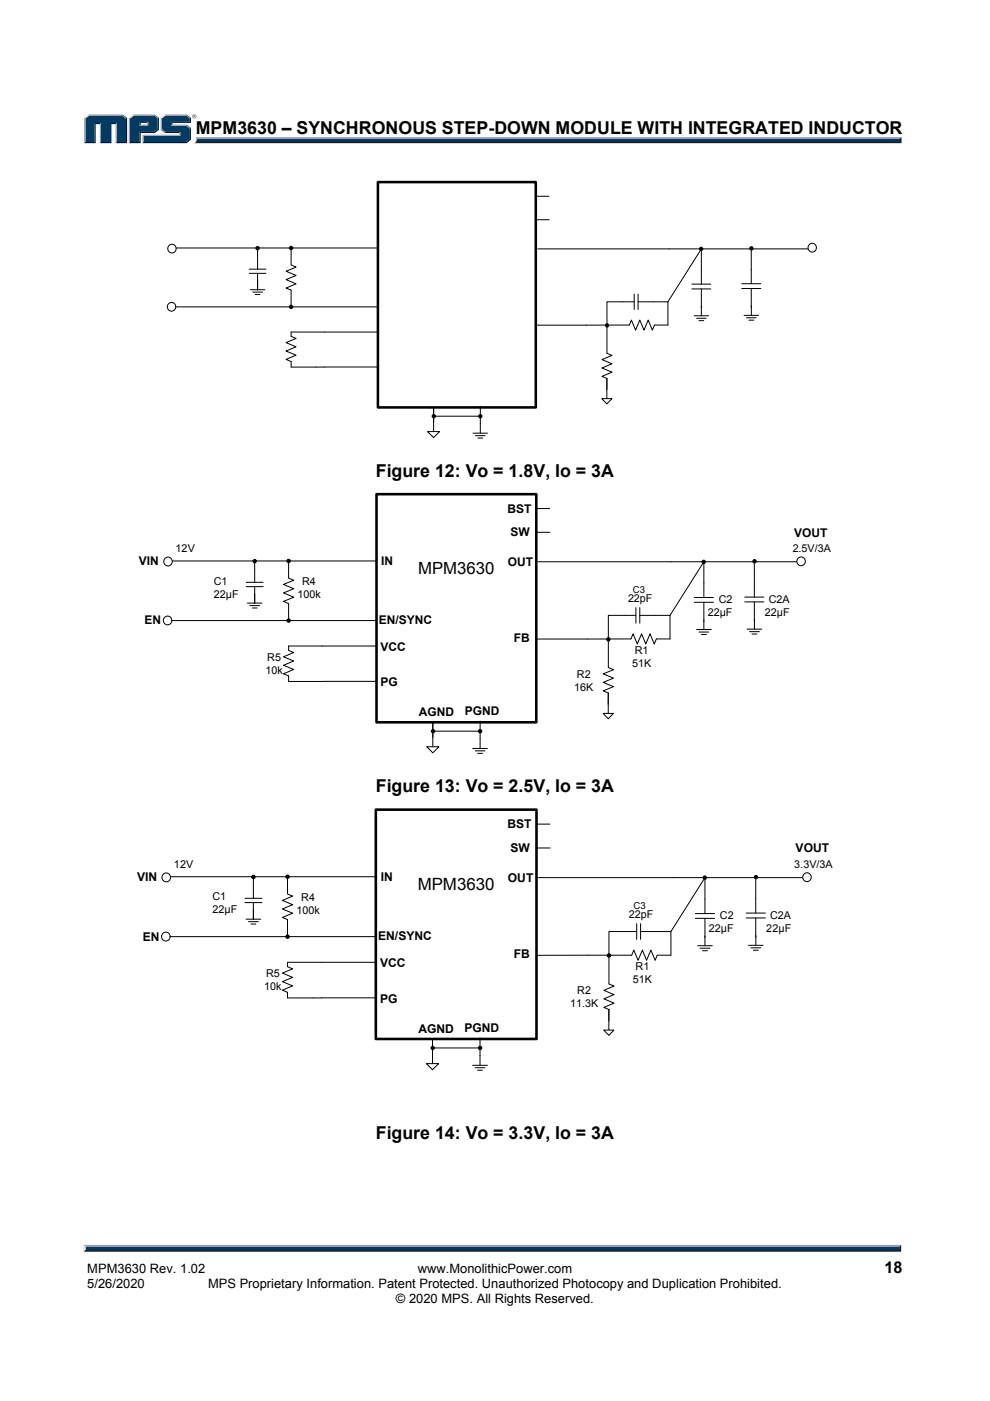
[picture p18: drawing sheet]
<svg xmlns="http://www.w3.org/2000/svg" width="210mm" height="297mm" viewBox="0 0 210 297" stroke-linecap="round" stroke-linejoin="round" font-family="sans-serif">
<defs><g id="words">
<g font-size="3.8">
<text x="41.6" y="28.5">MPM3630 – SYNCHRONOUS STEP-DOWN MODULE WITH INTEGRATED INDUCTOR</text>
<text x="79.7" y="101.1">Figure 12: Vo = 1.8V, Io = 3A</text>
<text x="79.7" y="168">Figure 13: Vo = 2.5V, Io = 3A</text>
<text x="79.7" y="241.5">Figure 14: Vo = 3.3V, Io = 3A</text>
</g>
<g font-size="3.6">
<text x="88.7" y="121.8">MPM3630</text>
<text x="88.6" y="188.8">MPM3630</text>
</g>
<text font-size="3.4" x="187.6" y="269.9">18</text>
<g font-size="2.7">
<text x="18.5" y="269.9">MPM3630 Rev. 1.02</text>
<text x="88.6" y="269.9">www.MonolithicPower.com</text>
<text x="18.5" y="273.2">5/26/2020</text>
<text x="44.1" y="273.2">MPS Proprietary Information. Patent Protected. Unauthorized Photocopy and Duplication Prohibited.</text>
<text x="84" y="276.3">© 2020 MPS. All Rights Reserved.</text>
</g>
<g font-size="2.6">
<text x="107.7" y="175.6">BST</text>
<text x="108.3" y="180.6">SW</text>
<text x="168.8" y="180.7">VOUT</text>
<text x="29.1" y="186.8">VIN</text>
<text x="80.8" y="186.7">IN</text>
<text x="107.7" y="186.9">OUT</text>
<text x="30.3" y="199.4">EN</text>
<text x="80.2" y="199.3">EN/SYNC</text>
<text x="109" y="203.2">FB</text>
<text x="80.6" y="205">VCC</text>
<text x="80.6" y="212.6">PG</text>
<text x="88.8" y="219">AGND</text>
<text x="98.5" y="218.8">PGND</text>
</g>
<g font-size="2.5">
<text x="107.6" y="108.7">BST</text>
<text x="108.3" y="113.6">SW</text>
<text x="168.4" y="113.7">VOUT</text>
<text x="29.5" y="119.8">VIN</text>
<text x="80.9" y="119.7">IN</text>
<text x="107.7" y="120">OUT</text>
<text x="30.6" y="132.4">EN</text>
<text x="80.4" y="132.3">EN/SYNC</text>
<text x="80.7" y="137.9">VCC</text>
<text x="109" y="136.1">FB</text>
<text x="80.7" y="145.5">PG</text>
<text x="88.9" y="151.9">AGND</text>
<text x="98.6" y="151.6">PGND</text>
</g>
<g font-size="2.3">
<text x="37.3" y="117.1">12V</text>
<text x="168.1" y="117.1">2.5V/3A</text>
<text x="45.4" y="123.9">C1</text>
<text x="64.1" y="124.1">R4</text>
<text x="45.4" y="126.7">22µF</text>
<text x="63.1" y="126.8">100k</text>
<text x="133.2" y="127.7">22pF</text>
<text x="150.1" y="130.6">22µF</text>
<text x="152.4" y="127.8">C2</text>
<text x="162.2" y="130.5">22µF</text>
<text x="163" y="127.8">C2A</text>
<text x="56.3" y="142.8">10k</text>
<text x="56.7" y="140.1">R5</text>
<text x="122.4" y="143.7">R2</text>
<text x="134.1" y="141.4">51K</text>
<text x="134.6" y="138.6">R1</text>
<text x="121.8" y="146.5">16K</text>
<text x="36.9" y="184">12V</text>
<text x="168.5" y="184.1">3.3V/3A</text>
<text x="45" y="190.9">C1</text>
<text x="63.9" y="191.1">R4</text>
<text x="45" y="193.7">22µF</text>
<text x="62.9" y="193.8">100k</text>
<text x="133.3" y="194.7">22pF</text>
<text x="150.3" y="197.6">22µF</text>
<text x="152.7" y="194.8">C2</text>
<text x="162.5" y="197.5">22µF</text>
<text x="163.4" y="194.8">C2A</text>
<text x="56" y="209.9">10k</text>
<text x="56.4" y="207.1">R5</text>
<text x="134.2" y="208.4">51K</text>
<text x="134.8" y="205.7">R1</text>
<text x="120.9" y="213.6">11.3K</text>
<text x="122.4" y="210.8">R2</text>
</g>
<g font-size="2">
<text x="134.2" y="125.7">C3</text>
<text x="134.4" y="192.7">C3</text>
</g>
</g></defs>
<path d="M18.2 264.7h172.5l.4 .7h-173.3z" fill="#231f20"/>
<path d="M17.8 263.9h173.3l-.4 .8h-172.5z" fill="#94a0b9"/>
<path d="M191.1 263.9v1.5l-.4-.4v-.6z" fill="#001339"/>
<path d="M18.2 264.4h172.5v.6h-172.5z" fill="#003b63"/>
<path d="M17.8 263.9l.4 .5v.5l-.4 .5z" fill="#dcddde"/>
<path d="M41.5 29.1h149.7l-.4 .6h-149.1z" fill="#94a0b9"/>
<path d="M41.7 29.7h149.1l.4 .7h-150.1l.4-.3z" fill="#231f20"/>
<path d="M190.8 29.5l.4-.4v1.3l-.4-.4z" fill="#001339"/>
<path d="M41.7 29.5h149.1v.5h-149.2z" fill="#003b63"/>
<path d="M41.5 29.1l.2 .4-.1 .5-.5 .4 .4-.6z" fill="#dcddde"/>
<path d="M29.6 26.7l.2-.3h1.4l.2 .3z" fill="#94a0b9"/>
<g fill="#003b63">
<path d="M18.1 25.1l.8-.6h7l.8 .6v5h-1.9v-4h-1.4v4h-2v-4h-1.4v4h-1.9z"/>
<path d="M27.6 25.1l.8-.6h2.1v1.3h-.9v.9h1.8v-.9h-1.2v-1.3h2.5l.7 .6v2.2l-.7 .7h-3.1v2.1h-2z"/>
<path d="M30.4 28.8h7.8v-.8h-3.1l-.8-.7v-2.2l.8-.6h4.3l.8 .6v.7h-3.9v.9h3.1l.8 .6v2.1l-.8 .7h-9z"/>
</g>
<path d="M34.9 24.4h4.7" fill="none" stroke="#94a0b9" stroke-width=".26"/>
<path d="M34.1 24.9l.8-.6 .2 .2-.8 .6z" fill="#dcddde"/>
<path d="M34.2 24.9v2.6" fill="none" stroke="#94a0b9" stroke-width=".26"/>
<path d="M34.1 27.5l.2-.2 .8 .7-.2 .2z" fill="#547194"/>
<path d="M34.9 28.1h3.4" fill="none" stroke="#001339" stroke-width=".26"/>
<g fill="#94a0b9">
<path d="M30.2 28.6h7.8v-.4l.3-.2v.8h-7.8z"/>
<path d="M30.2 28.6l.3 .2v1.3l-.3 .3z"/>
</g>
<path d="M36.3 25.8h3.9v-.7l.3-.2v1.2h-3.9v.3l-.3 .3z" fill="#001339"/>
<path d="M36.3 26.5h3.3" fill="none" stroke="#94a0b9" stroke-width=".26"/>
<path d="M39.6 26.4l.9 .7-.3 .2-.8-.6z" fill="#547194"/>
<g fill="#001339">
<path d="M30.2 30.4l.3-.3h8.9l.8-.7v-2.1l.3-.2v2.5l-.9 .8z"/>
<path d="M29.6 28h3.1l.7-.7v-2.2l.3-.2v2.6l-.9 .7h-3v2.2h-2.5l.3-.3h2z"/>
</g>
<path d="M32.8 24.3l.9 .6-.3 .2-.7-.6z" fill="#547194"/>
<path d="M28.2 24.4h4.6" fill="none" stroke="#94a0b9" stroke-width=".26"/>
<path d="M27.3 24.9l.9-.6 .2 .2-.8 .6z" fill="#dcddde"/>
<path d="M27.4 24.9v5.5" fill="none" stroke="#94a0b9" stroke-width=".26"/>
<path d="M31.2 26.1l.2-.3v.9l-.2-.3z" fill="#94a0b9"/>
<g fill="#001339">
<path d="M29.6 25.8h1.8l-.2 .3h-1.4v.3l-.2 .3z"/>
<path d="M26.7 25.1l.3-.2v5.5h-2.5l.3-.3h1.9z"/>
</g>
<path d="M26.1 24.3l.9 .6-.3 .2-.8-.6z" fill="#547194"/>
<path d="M18.7 24.4h7.4" fill="none" stroke="#94a0b9" stroke-width=".26"/>
<path d="M17.8 24.9l.9-.6 .2 .2-.8 .6z" fill="#dcddde"/>
<path d="M18 24.9v5.5" fill="none" stroke="#94a0b9" stroke-width=".26"/>
<path d="M20 26.1h1.4l-.2 .2h-.9v4.1h-2.5l.3-.3h1.9z" fill="#001339"/>
<path d="M21.3 26.1v4.3" fill="none" stroke="#94a0b9" stroke-width=".26"/>
<path d="M23.4 26.1h1.4l-.3 .2h-.9v4.1h-2.4l.2-.3h2z" fill="#001339"/>
<path d="M24.6 26.1v4.3" fill="none" stroke="#94a0b9" stroke-width=".26"/>
<path d="M39.6 24.3l.9 .6-.3 .2-.8-.6z" fill="#547194"/>
<path d="M40.8 24.7a.45 .45 0 0 1 .9 0 .45 .45 0 0 1-.9 0zM40.9 24.7a.36 .36 0 0 0 .7 0 .36 .36 0 0 0-.7 0zM41.1 24.5h.3v.4l-.2-.2-.1 .2zM41.1 24.5v.2h.2z" fill="#231f20"/>
<g fill="none" stroke="#000" stroke-width=".21">
<path d="M52.9 58h3.5M52.9 57.1h3.5M54.6 54.4v2.7M54.6 58v3.5M114 52.8h27.9M53.1 61.4h3.1M53.6 61.9h2.1M54.1 62.4h1M128.7 69.1v5.8l1.1 .5-2.1 .8 2.1 .9-2.1 .9 2.1 .9-2.1 .9 1 .4M132.1 64h2.4M133.5 68.9l.4-1 .9 2.1 .9-2.1 .9 2.1 .9-2.1 .9 2.1 .4-1.1M134.5 62.4v3.2"/>
<path d="M135.3 62.4v3.2M135.3 64h3.3M100.3 91.8h3.1M100.8 92.4h2.1M101.3 92.9h1.1M101.9 89.8v2"/>
</g>
<path d="M80.2 38.6h33.4v47.8h-33.4z" fill="none" stroke="#000" stroke-width=".54"/>
<circle cx="36.5" cy="52.7" r=".91" fill="#fff"/>
<circle cx="36.5" cy="52.7" r=".91" fill="none" stroke="#000" stroke-width=".21"/>
<circle cx="36.4" cy="65" r=".91" fill="#fff"/>
<g fill="none" stroke="#000" stroke-width=".21">
<path d="M37.4 52.6h42.8M54.6 52.6v1.8M61.7 52.4v3.8l1.1 .4-2.1 .9 2.1 .9-2.1 .9 2.1 .9-2.1 .9 1 .4v3.6M113.6 46.6h2.9M113.6 41.6h2.8M148.8 52.8v7.4M37.2 65.1h43M67.1 77.8h1.8M68.9 70.4h11.3M68.9 77.8h11.3M113.6 68.9h10.8M146.7 61.3h4"/>
<path d="M146.7 60.2h4M147.2 67h3.1M147.7 67.5h2.1M148.3 68h1M148.8 61.3v5.7M92 86.4v3.2M101.9 86.1v3.7"/>
<circle cx="54.6" cy="52.6" r=".36"/>
<circle cx="61.7" cy="52.6" r=".36"/>
<circle cx="36.4" cy="65" r=".91"/>
<circle cx="61.7" cy="65.1" r=".36"/>
</g>
<g fill="#000">
<circle cx="54.6" cy="52.6" r=".36"/>
<circle cx="61.7" cy="52.6" r=".36"/>
<circle cx="61.7" cy="65.1" r=".36"/>
</g>
<path d="M90.7 91.5h2.5l-1.2 1.3z" fill="#fff"/>
<g fill="none" stroke="#000" stroke-width=".21">
<path d="M141.9 52.8h29.5M148.8 52.8l-7.1 11.2M159.3 52.7v7.5M132.1 64h-3.4v5.1M133.5 68.9h-9.1M138.6 64h3.1v4.9h-2.9M157.3 61.2h4.1M157.3 60.2h4.1M157.8 66.9h3.1M158.3 67.4h2.1M158.8 67.9h1.1M159.3 61.2l.1 5.7"/>
<path d="M90.7 91.5h2.5l-1.2 1.3zM92 86.4v5.1M128.7 80.2v2.4"/>
<circle cx="148.7" cy="52.8" r=".36"/>
<circle cx="159.4" cy="52.7" r=".35"/>
<circle cx="128.7" cy="69" r=".35"/>
</g>
<g fill="#000">
<circle cx="148.7" cy="52.8" r=".36"/>
<circle cx="159.4" cy="52.7" r=".35"/>
<circle cx="128.7" cy="69" r=".35"/>
</g>
<path d="M127.6 84.5h2.2l-1.1 1.1z" fill="#fff"/>
<g fill="none" stroke="#000" stroke-width=".21">
<path d="M68.9 70.4h-7.2v.9l1.1 .5-2.1 .8 2.1 .9-2.1 .9 2.1 .9-2.1 .9 1 .4v1.2h5.4M92 88.2h9.9M127.6 84.5h2.2l-1.1 1.1zM128.7 80.2v4.3"/>
<circle cx="92" cy="88.2" r=".36"/>
<circle cx="101.9" cy="88.2" r=".36"/>
</g>
<g fill="#000">
<circle cx="92" cy="88.2" r=".36"/>
<circle cx="101.9" cy="88.2" r=".36"/>
</g>
<circle cx="172.3" cy="52.5" r=".91" fill="#fff"/>
<g fill="none" stroke="#000" stroke-width=".21">
<path d="M114.2 119.1h28.2M52.2 124.4h3.6M52.2 123.5h3.6M52.5 127.9h3.1M53 128.4h2.1M53.5 128.9h1M54 120.8v2.7M54 124.4v3.6M129 135.6v5.9l1.1 .5-2.1 .9 2.1 .9-2.1 .9 2.1 .9-2.1 .9 1 .4M132.4 130.5h2.5M133.8 135.5l.5-1.1 .9 2.1 .9-2.1 .9 2.1 .9-2.1 .9 2.1 .4-1M134.9 128.8v3.3"/>
<path d="M135.7 128.8v3.3M135.7 130.5h3.3M100.3 158.7h3.1M100.8 159.2h2.1M101.3 159.7h1M101.8 156.6v2.1"/>
<circle cx="172.3" cy="52.5" r=".91"/>
</g>
<path d="M79.9 104.8h33.8v48.3h-33.8z" fill="none" stroke="#000" stroke-width=".55"/>
<circle cx="35.6" cy="119" r=".92" fill="#fff"/>
<circle cx="35.6" cy="119" r=".92" fill="none" stroke="#000" stroke-width=".21"/>
<circle cx="35.5" cy="131.5" r=".91" fill="#fff"/>
<g fill="none" stroke="#000" stroke-width=".21">
<path d="M36.5 118.9h43.4M54 118.9v1.9M61.2 118.7v3.9l1.1 .4-2.2 .9 2.2 .9-2.2 .9 2.2 .9-2.2 .9 1.1 .5v3.6M113.7 112.9h2.9M113.7 107.8h2.9M149.3 119.1v7.6M36.4 131.6h43.5M68.4 137h11.5M113.7 135.5h11M147.3 127.7h4M147.3 126.7h4M147.7 133.5h3.2"/>
<path d="M148.3 134h2M148.8 134.5h1M149.3 127.7v5.8M66.6 144.5h1.8M68.4 144.5h11.5M91.8 153.1v3.3M101.8 152.9v3.7"/>
<circle cx="54" cy="119" r=".36"/>
<circle cx="61.2" cy="118.9" r=".36"/>
<circle cx="35.5" cy="131.5" r=".91"/>
<circle cx="61.2" cy="131.6" r=".36"/>
</g>
<g fill="#000">
<circle cx="54" cy="119" r=".36"/>
<circle cx="61.2" cy="118.9" r=".36"/>
<circle cx="61.2" cy="131.6" r=".36"/>
</g>
<path d="M90.5 158.3h2.6l-1.3 1.3z" fill="#fff"/>
<g fill="none" stroke="#000" stroke-width=".21">
<path d="M142.4 119.1h27.5M149.3 119.1l-7.2 11.4M160 119.1v7.5M132.4 130.5h-3.4v5.1M133.8 135.5h-9.1M139 130.5h3.1v5h-2.9M158 127.6h4M158 126.6h4M158.5 133.4h3.1M159 133.9h2.1M159.5 134.4h1M160 127.6v4.1"/>
<path d="M160 131.3v2.1M90.5 158.3h2.6l-1.3 1.3zM91.8 153.1v5.2M129 146.9v2.4"/>
<circle cx="149.2" cy="119.1" r=".36"/>
<circle cx="160" cy="119" r=".36"/>
<circle cx="129" cy="135.5" r=".36"/>
</g>
<g fill="#000">
<circle cx="149.2" cy="119.1" r=".36"/>
<circle cx="160" cy="119" r=".36"/>
<circle cx="129" cy="135.5" r=".36"/>
</g>
<path d="M127.9 151.3h2.2l-1.1 1.1z" fill="#fff"/>
<g fill="none" stroke="#000" stroke-width=".21">
<path d="M68.4 137h-7.2v.9l1.1 .4-2.2 1 2.2 .8-2.2 1 2.2 .8-2.2 1 1.1 .4v1.2h5.4M91.8 155h10M127.9 151.3h2.2l-1.1 1.1zM129 146.9v4.4"/>
<circle cx="91.8" cy="155" r=".36"/>
<circle cx="101.8" cy="155" r=".36"/>
</g>
<g fill="#000">
<circle cx="91.8" cy="155" r=".36"/>
<circle cx="101.8" cy="155" r=".36"/>
</g>
<circle cx="169.9" cy="119" r=".91" fill="#fff"/>
<g fill="none" stroke="#000" stroke-width=".21">
<path d="M51.9 191.4h3.7M51.9 190.5h3.7M52.2 194.9h3.1M52.7 195.4h2.1M53.2 195.9h1.1M53.7 187.7v2.8M53.7 191.4v3.6M114.2 186.1h28.4M132.5 197.5h2.5M135 195.8v3.4M135.9 195.8v3.4M135.9 197.5h3.3"/>
<path d="M129.2 202.7v5.9l1 .5-2.1 .9 2.1 .9-2.1 .9 2.1 .9-2.1 .9 1.1 .4M134 202.5l.4-1.1 .9 2.2 .9-2.2 .9 2.2 .9-2.2 1 2.2 .4-1.1M100.2 225.9h3.2M100.8 226.4h2M101.3 226.9h1M101.8 223.8v2.1"/>
<circle cx="169.9" cy="119" r=".91"/>
</g>
<path d="M79.7 171.7h34.1v48.6h-34.1z" fill="none" stroke="#000" stroke-width=".55"/>
<circle cx="35.2" cy="186" r=".92" fill="#fff"/>
<circle cx="35.2" cy="186" r=".92" fill="none" stroke="#000" stroke-width=".21"/>
<circle cx="35.2" cy="198.6" r=".92" fill="#fff"/>
<g fill="none" stroke="#000" stroke-width=".21">
<path d="M113.8 179.8h2.9M113.8 174.7h2.8M36 198.6h43.7M36.2 185.9h43.5M53.7 185.9v1.8M61 185.7v3.8l1.1 .5-2.2 .9 2.2 .9-2.2 .9 2.2 .9-2.2 .9 1.1 .5v3.6M147.5 194.7h4.1M147.5 193.7h4.1M149.5 186.1v7.6M149.5 194.7v5.8M68.2 204h11.5M79.7 211.6h-13.3"/>
<path d="M124.8 202.5h-11M148 200.5h3.1M148.5 201h2.1M149 201.6h1.1M91.7 220.3v3.2M101.8 220v3.8"/>
<circle cx="35.2" cy="198.6" r=".92"/>
<circle cx="53.8" cy="185.9" r=".37"/>
<circle cx="61" cy="185.9" r=".36"/>
<circle cx="61" cy="198.6" r=".36"/>
</g>
<g fill="#000">
<circle cx="53.8" cy="185.9" r=".37"/>
<circle cx="61" cy="185.9" r=".36"/>
<circle cx="61" cy="198.6" r=".36"/>
</g>
<path d="M90.4 225.5h2.6l-1.3 1.3z" fill="#fff"/>
<g fill="none" stroke="#000" stroke-width=".21">
<path d="M132.5 197.5h-3.3v5.2M139.2 197.5h3.1v5h-2.9M142.6 186.1h28.7M149.5 186.1l-7.2 11.4M158.3 194.6h4M158.3 193.6h4M160.3 186v7.6M160.3 194.6v5.8M124.8 202.5h9.2M129.2 214l-.1 2.5M158.7 200.4h3.2M159.3 201h2.1"/>
<path d="M159.8 201.5h1M90.4 225.5h2.6l-1.3 1.3zM91.7 220.3v5.2"/>
<circle cx="149.5" cy="186.1" r=".36"/>
<circle cx="160.3" cy="186" r=".36"/>
<circle cx="129.2" cy="202.6" r=".37"/>
</g>
<g fill="#000">
<circle cx="149.5" cy="186.1" r=".36"/>
<circle cx="160.3" cy="186" r=".36"/>
<circle cx="129.2" cy="202.6" r=".37"/>
</g>
<path d="M128 218.4h2.2l-1.1 1.1z" fill="#fff"/>
<g fill="none" stroke="#000" stroke-width=".21">
<path d="M68.2 204h-7.2v1l1.1 .4-2.2 .9 2.2 .9-2.2 .9 2.2 .9-2.2 .9 1.1 .5v1.2h5.4M128 218.4h2.2l-1.1 1.1zM129.1 214v4.4M91.7 222.2h10.1"/>
<circle cx="91.8" cy="222.2" r=".36"/>
<circle cx="101.8" cy="222.2" r=".36"/>
</g>
<g fill="#000">
<circle cx="91.8" cy="222.2" r=".36"/>
<circle cx="101.8" cy="222.2" r=".36"/>
</g>
<circle cx="171.1" cy="186" r=".92" fill="#fff"/>
<circle cx="171.1" cy="186" r=".92" fill="none" stroke="#000" stroke-width=".21"/>
<use href="#words"/>
</svg>
